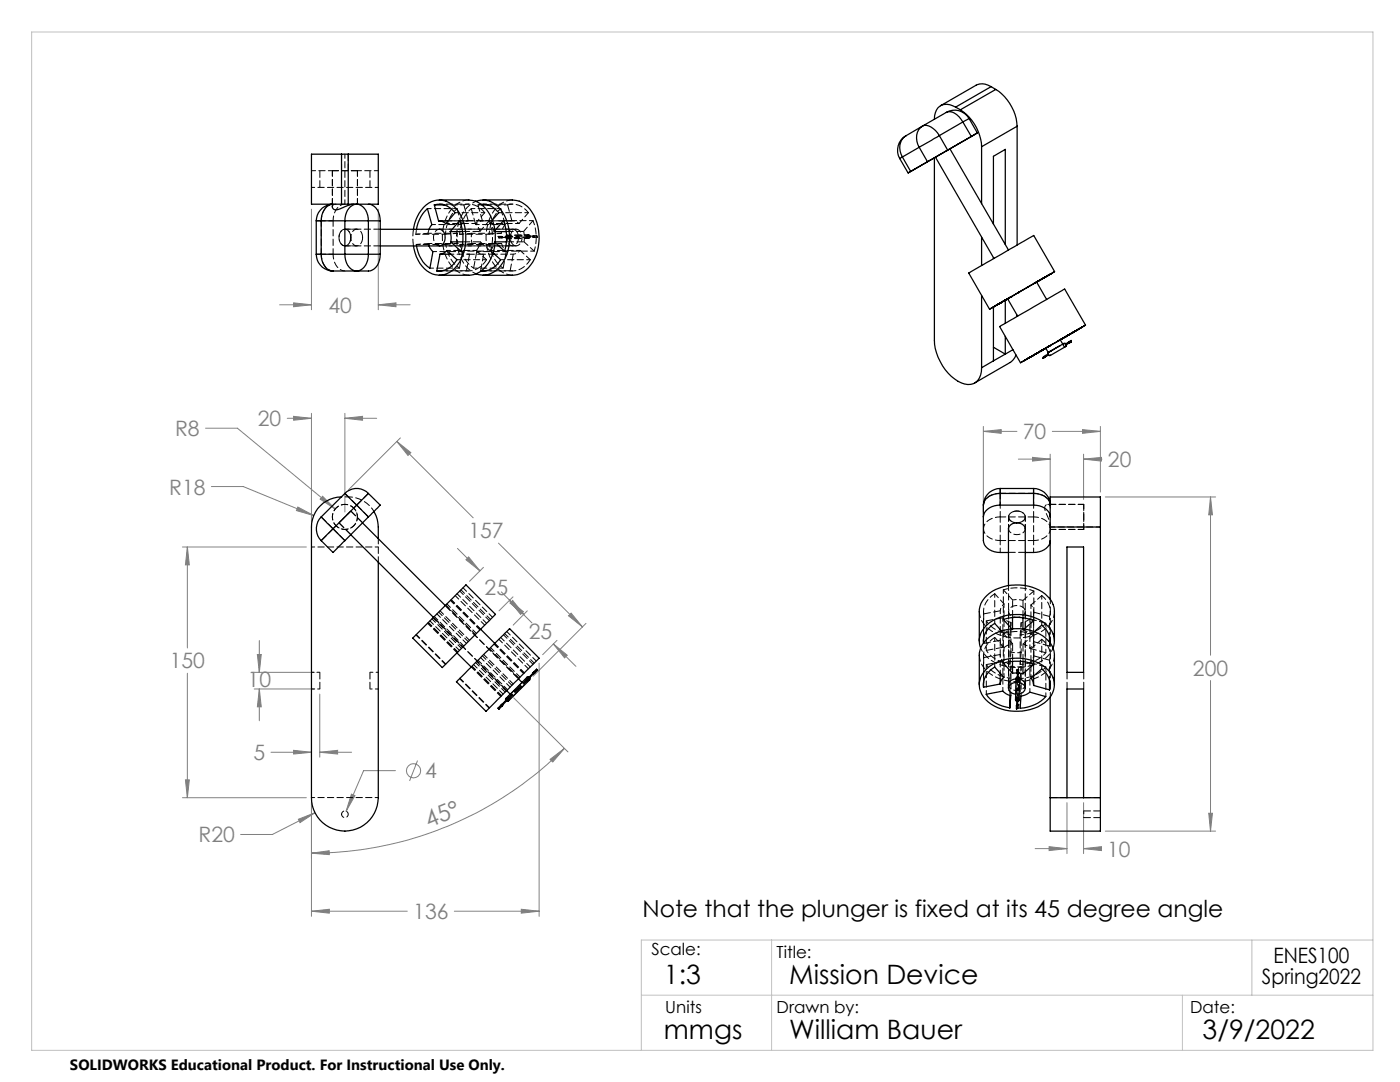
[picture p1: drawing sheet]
<svg xmlns="http://www.w3.org/2000/svg" width="279mm" height="216mm" viewBox="0 0 279 216" stroke-linecap="round" stroke-linejoin="round" font-family="sans-serif">
<defs><g id="words">
<g font-size="5.3">
<text x="132.5" y="196.4">1:3</text>
<text x="157.5" y="196.4">Mission Device</text>
<text x="132.5" y="207.4">mmgs</text>
<text x="157.5" y="207.4">William Bauer</text>
<text x="240" y="207.4">3/9/2022</text>
</g>
<text font-size="4.7" fill="#808080" x="85.6" y="165.3" transform="rotate(-22 85.6 165.3)">45°</text>
<text font-size="4.7" x="128.2" y="183">Note that the plunger is fixed at its 45 degree angle</text>
<g font-size="4.2" fill="#808080">
<text x="65.6" y="62.4">40</text>
<text x="34.9" y="87">R8</text>
<text x="51.5" y="85">20</text>
<text x="204.1" y="87.7">70</text>
<text x="221.1" y="93.2">20</text>
<text x="33.8" y="98.7">R18</text>
<text x="93.5" y="107.4">157</text>
<text x="96.7" y="118.8">25</text>
<text x="105.5" y="127.5">25</text>
<text x="33.9" y="133.4">150</text>
<text x="49.4" y="137.1">10</text>
<text x="238.1" y="134.8">200</text>
<text x="50.6" y="151.7">5</text>
<text x="84.9" y="155.3">4</text>
<text x="39.6" y="168.1">R20</text>
<text x="220.9" y="170.9">10</text>
<text x="82.5" y="183.4">136</text>
</g>
<g font-size="4.2">
<text x="251.9" y="196.4">Spring2022</text>
<text x="254.2" y="192.2">ENES100</text>
</g>
<g font-size="3.3">
<text x="130" y="190.6">Scale:</text>
<text x="155" y="191.2">Title:</text>
<text x="132.8" y="202.2">Units</text>
<text x="155" y="202.2">Drawn by:</text>
<text x="237.5" y="202.2">Date:</text>
</g>
<text font-size="3" x="14" y="213.5">SOLIDWORKS Educational Product. For Instructional Use Only.</text>
</g></defs>
<g fill="none" stroke="#808080" stroke-width=".2">
<path d="M62.2 41.7v20.1M75.5 41.7v20.1M55.8 60.8h6.4M58.6 60.4l3.6 .4-3.6 .4zM75.5 60.8l3.5-.4v.8zM75.5 60.8h6.3M41 85.4h6.4l19.5 16.2M42.2 97.1h6.3l14.1 5.8M57.3 83.5h4.9M58.6 83.1l3.6 .4-3.6 .4zM62.2 82.5v21.7M64.4 99l2.5 2.6-3-2z"/>
<path d="M68.8 83.5l3.6-.4v.8zM68.8 82.5v19.7M68.8 83.5h6.4M79.2 88.1l2.8 2.2-.6 .6zM79.2 88.1l15.2 15.2M79.9 87.4l-10.4 10.4M196.3 86.1l3.5-.4v.8zM196.3 85.1v17.1M196.3 86.1h6.7M203.2 91.6h6.4M206.1 91.3l3.5 .3-3.5 .4zM209.6 90.6v9.1"/>
<path d="M210 86.1h9.6M216 85.7l3.6 .4-3.6 .4zM216.3 91.6l3.5-.3v.7zM216.3 90.6v9.1M216.3 91.6h3.6M219.6 85.1v13.1M220.6 99.2h22M241.6 99.2l.4 3.5h-.8zM241.6 99.2v31.5M36.4 109.1h24.7M37.4 109.1l.4 3.6h-.8zM37.4 109.1v20.2"/>
<path d="M59.4 101.2l3.2 1.7-3.4-1zM91.3 109.4l4.5 4.5M93.5 111.1l2.3 2.8-2.8-2.2zM96.5 113.2l-2.8 2.8M99.5 108.4l16.7 16.7M100 118.1l4.5 4.5M101.7 119.8l2.8 2.3-.6 .5zM101.7 119.8l4.5 4.5M102.4 119.1l-2.8 2.8M37.4 134.3v24.9M50.7 134.2h12.1M50.7 137.5h12.1"/>
<path d="M51.4 130.6h.7l-.3 3.6zM51.8 137.5l.3 3.5h-.7zM51.8 127.8v6.4M51.8 137.5v6.3M62.2 138.5v12.6M63.8 138.5v12.6M101.8 120.3l.5-.5 2.2 2.8zM102.5 139.2l10.8 10.8M105.2 121.9l-2.8 2.8M107.6 132.3v50.5M110.4 128.5l2.8 2.2-.5 .6zM110.4 128.5l4.5 4.5"/>
<path d="M111.2 127.8l-2.9 2.8M113.5 122.9l.5-.6 2.2 2.8zM116.9 124.4l-10.5 10.5M241.6 135.8v30M36.4 159.2h24.7M37 155.6h.8l-.4 3.6zM54.1 150.1h8.1M58.6 149.7l3.6 .4-3.6 .4zM63.8 150.1l3.6-.4v.8zM63.8 150.1h6.4M70.1 158.5l.7 .2-1.7 3.2zM78.9 153.8h-6.3l-3.5 8.1"/>
<path d="M83.3 151.8l-1.6 4M109.8 151.5l2.8-2.2-2.3 2.7zM112.6 149.3a71.4 71.4 0 0 1-50.4 21M59.5 163.5l3.4-1.3-3 1.9zM62.2 170.3l3.5-.5v.7zM62.2 160.2v22.6M62.9 162.2l-8.5 4.3h-6.4M206.6 169.3h6.3M209.4 168.9l3.5 .4-3.5 .4zM212.9 160.2v10.1M216.3 169.3l3.5-.4v.8zM216.3 160.2v10.1"/>
<path d="M216.3 169.3h3.4M220.6 165.8h22M241.2 162.3h.8l-.4 3.5zM62.2 181.8l3.5-.4v.8zM62.2 181.8h19.1M90.7 181.8h16.9M104 181.4l3.6 .4-3.6 .4z"/>
<circle cx="82.5" cy="153.8" r="1.41"/>
</g>
<g fill="none" stroke="#808080" stroke-width=".25">
<path d="M213.1 68.4v.1zM106.3 134.5h.1l-.1 .1zM203.1 134.4v.2z"/>
<circle cx="106.3" cy="47.2" r=".06"/>
</g>
<path d="M6.3 6.4h267.7v203.2h-267.7zM128 198.6h146M154 187.6v22M236 198.6v11M249.8 187.6v11M274 187.6h-146v22" fill="none" stroke="#c0c0c0" stroke-width=".2"/>
<g fill="#808080">
<path d="M62.2 181.8l3.5-.4v.8zM104 181.4l3.6 .4-3.6 .4zM70.1 158.5l-1 3.4 1.7-3.2zM63.8 150.1l3.6-.4v.8zM58.6 149.7l3.6 .4-3.6 .4zM51.4 130.6h.7l-.3 3.6zM51.8 137.5l.3 3.5h-.7zM113.5 122.9l.5-.6 2.2 2.8zM79.2 88.1l2.8 2.2-.6 .6zM64.4 99l-.5 .6 3 2zM59.5 163.5l.4 .6 3-1.9zM59.4 101.2l-.2 .7 3.4 1zM101.7 119.8l2.8 2.3-.6 .5zM93.5 111.1l2.3 2.8-2.8-2.2zM110.4 128.5l2.8 2.2-.5 .6zM101.8 120.3l.5-.5 2.2 2.8zM37.4 109.1l.4 3.6h-.8zM37 155.6h.8l-.4 3.6zM68.8 83.5l3.6-.4v.8zM58.6 83.1l3.6 .4-3.6 .4zM241.2 162.3h.8l-.4 3.5zM241.6 99.2l.4 3.5h-.8zM216.3 91.6l3.5-.3v.7zM206.1 91.3l3.5 .3-3.5 .4zM196.3 86.1l3.5-.4v.8zM216 85.7l3.6 .4-3.6 .4zM216.3 169.3l3.5-.4v.8zM209.4 168.9l3.5 .4-3.5 .4zM75.5 60.8l3.5-.4v.8zM58.6 60.4l3.6 .4-3.6 .4z"/>
<path d="M62.2 170.3l3.5-.5v.7zM109.8 151.5l2.8-2.2-2.3 2.7z"/>
</g>
<g fill="none" stroke="#000" stroke-width=".25">
<path d="M197.8 17.3a2.96 2.96 0 0 0-3-.3l-7.1 4.1M197.8 17.3l-7.1 4.1M197.8 17.3l.9 .6M198.7 17.9a9.4 9.4 0 0 1 4.3 7.3M198.7 17.9l-7 4M68.2 30.8h-6v9.9h6M68.2 30.8v9.9M68.2 30.8h1.3M69.5 30.8h6v9.9h-6M69.5 30.8v9.9M87.7 39.9h5.9l1.3 .2M96.4 39.9h5.9a5.3 5.3 0 0 1 4.6 3.7 9.3 9.3 0 0 1-1.9 10.3 4.4 4.4 0 0 1-2.7 1h-5.9"/>
<path d="M179.6 31.6l1.6 2.9M180.1 31.3l-.5 .3M180.1 31.3l1.7 2.9M180.8 27.1a3.3 3.3 0 0 0-1.2 4.5M180.8 27.1a3 3 0 0 0-.7 4.2M183.4 29.4l1.7 2.9M183.4 29.4l-3.3 1.9M184.1 25.2a3.1 3.1 0 0 0-.7 4.2M184.1 25.2a2.35 2.35 0 0 1 2.6 .8l.8 1.1M184.1 25.2l-3.3 1.9M185.1 32.3l-3.3 1.9M186.5 31.5v36.4a10 10 0 0 0 5.4 8.5 2.65 2.65 0 0 0 4-2.3v-.7"/>
<path d="M186.7 31.4l-5.5 3.1 .6-.3M186.7 31.4l11.7 20.2M187.5 27.1l-4.1 2.3M187.5 27.1l1.6 2.9M188.8 22.4a3.3 3.3 0 0 1 4.6 1.2M188.8 22.4a2.21 2.21 0 0 1 2.6 .9l.8 1M188.8 22.4l-4.7 2.8M189.1 30l-4 2.3M189.6 29.7l-2.9 1.7M189.6 29.7l11.7 20.2M190.7 21.4a2.52 2.52 0 0 0-4 1.1l-.2 1.3M190.7 21.4l1 .5"/>
<path d="M191.2 28.8l-1.6 .9M191.7 21.9a9.4 9.4 0 0 1 4.2 7.4M192.2 24.3l1.7 2.9 1.2-.7-6 3.5M192.2 24.3l-4.7 2.8M193.4 23.6l-1.2 .7M193.4 23.6l1.7 2.9M195.9 29.3v11.3M203 25.2v23.7M203 25.2l-7.1 4.1M63.1 50.7a3.4 3.4 0 0 0 3.4 3.4M63.1 44.1h1M63.1 50.7h1"/>
<path d="M63.1 44.1v6.6M64.1 50.7a3.1 3.1 0 0 0 2.4 3.4M64.1 44.1h4.7M64.1 50.7h4.7M64.1 44.1v6.6M66.3 40.7a3.3 3.3 0 0 0-3.2 3.4M66.3 40.7v.5a.76 .76 0 0 0 1.2 .6l1.8-.7 1.3-.4M66.3 40.7a2.98 2.98 0 0 0-2.2 3.4M68.2 40.7h1.3M68.8 44.1a3 3 0 0 1 2.4-3.4 2.92 2.92 0 0 1 2.3 3.4M68.8 44.1h4.7M68.8 50.7h4.7"/>
<path d="M68.8 50.7a3 3 0 0 0 2.4 3.4 2.93 2.93 0 0 0 2.3-3.4M68.8 44.1v6.6M73.5 40.7a2.91 2.91 0 0 1 2.4 3.4M73.5 44.1h2.4M73.5 44.1v6.6M73.5 50.7h2.4M75.9 50.7a3 3 0 0 1-2.4 3.4h-7M75.9 45.8h11.8a1.79 1.79 0 0 1 1.2 1.5 1.79 1.79 0 0 1-1 1.7l-12 .1M75.9 44.1v6.6M82.5 45.8a6.8 6.8 0 0 1 4.2-5.8 4.7 4.7 0 0 1 5.2 2.9 9.7 9.7 0 0 1-1.1 10.5 4.3 4.3 0 0 1-7-.9 8.3 8.3 0 0 1-1.3-3.4M83.1 49.1a6.7 6.7 0 0 0 2.7 4.4l.6-3.3-.8-1.1M83.1 45.8l.6-2a6 6 0 0 1 1.6-2.2l.9 3.2-.6 1"/>
<path d="M86.7 40.9a3.9 3.9 0 0 1 4.1 1.5l-1.8 2.2a1.98 1.98 0 0 0-1.5-.5zM86.7 40.9h2M87.2 54h1M87.7 44.1h1.7M87.8 50.7l.7-.2 .7-.5 2 1.8a4.1 4.1 0 0 1-4 2.2M87.8 50.7h2.2M87.8 50.7l-.6 3.3M89.9 46.2l1.8-2.2a8.8 8.8 0 0 1 .3 6.1l-2-1.8M89.9 46.2l.1 1v1.1M89.9 46.2h2.4M90 48.3h2.4M94.9 40.1a7.6 7.6 0 0 1 3.9 7.6 7.6 7.6 0 0 1-3.7 6.9l-1.5 .3h-5.9"/>
<path d="M95 40.2a4.3 4.3 0 0 1 5.3 2.1 9.6 9.6 0 0 1-.7 11.1 4.1 4.1 0 0 1-4.6 1.2M96 40.8a3.8 3.8 0 0 1 3.6 1.6l-1.4 1.5M96.2 40.9h1.2M98.3 50.7h.4M98.4 50.5l1.5 1.3a4.1 4.1 0 0 1-3.9 2.2h.9M98.8 46l1.7-2a9.3 9.3 0 0 1 .2 6.1l-1.9-1.7M98.8 46.2h2.2M98.8 48.3h2.3M195.9 47.3v5.7M195.9 59v14.4M198.3 44.7v-13.5l2.3-1.4v19M198.3 51.4v.2l.1-.1"/>
<path d="M200.6 59.9v4.6M201.1 59.6l-2.9 1.7 1.5-.9M201.1 59.6l2 3.5M201.1 59.6l-1.4 .8M201.7 59.3l-.6 .3M201.7 59.3h.1M203.2 58.4l.1-.1-4.4 2.6 2.8-1.6M203.2 58.4h.1M206.4 56.6h.1M206.9 56.3l3.6-2.1-13 7.5 3.6-2.1M206.9 56.3l-.5 .3M206.9 56.3l2 3.5"/>
<path d="M207.9 55.7l1.9-1.1-3.4 2M207.9 55.7h.1M209.2 54.9l-6 3.5M210.5 54.2l-4.2-7.2-13 7.5 4.2 7.2M198.3 61.2v10.8M198.3 72l-2.4 1.4M198.3 69.3l2.3 1.4M199.7 60.4h.1M200.6 67.1v3.6M200.6 70.7l-2.3 1.3M202.1 69.8l-1.5 .9M202.7 70.8a2.79 2.79 0 0 1-1.1 1.5l-7.1 4.1"/>
<path d="M203 62.9v.2M205.9 71.1h.1M207.3 70.3h.1M207.3 70.3l.5-.3-3.4 2 1.5-.9M207.3 70.3l1.4-.8zM207.9 70h.1M208.6 71.2l-.5 .3M208.6 71.2h.1M208.7 71.1h.1M208.7 71.1l-.1 .1M208.7 70.9v.2M208.7 71h.1"/>
<path d="M208.7 71l.1 .1M208.7 70.9h.1M208.7 69.5l.5 .8M208.7 71v.1M208.7 70.9l-.5 .3-.1 .3M208.8 71.1h.1M208.8 71.1h-.1M208.8 71.1l-.2 .1M209.1 70.7l-.4 .2M209.2 70.8l-.4 .3M209.3 70.3a.36 .36 0 0 0-.1 .5 .36 .36 0 0 0 .5 .1M209.3 70.3a.37 .37 0 0 0-.1 .4 .37 .37 0 0 0 .5 .2"/>
<path d="M209.4 69.1l-1.5 .9M209.4 69.1l.1-.1-4.4 2.5 2.8-1.5M209.4 69.1h.1M211.1 68.1l4.3-2.5zM211.6 67.8l5-2.9-12.9 7.5 5-2.9M211.6 67.8l-2.9 1.7M211.6 69l-2.4 1.3 .7-.4M211.6 67.8l.5 .9M212.3 68.5l.5 .1M212.3 68.5a.36 .36 0 0 0 0 .5 .36 .36 0 0 0 .4 .1M212.3 68.5l-3 1.8M212.4 67.3l3.5-2z"/>
<path d="M212.5 67.2l-.9 .6M212.5 67.2h.1M212.7 69.1l-3 1.8M212.8 68.7l-.1 .4M213.1 68.5h.1M213.1 68.5h.2M213.2 68.4h.1M213.2 68.4l-.1 .1M213.2 68.5h.1M213.2 68.4v.1M213.3 68.3l-.1 .1M213.3 68.3h.1"/>
<path d="M213.3 68.5h.1M213.7 68.2v.1M213.7 68.2l-.4 .3M213.7 67.9l-1.1 .8 .1 .1 .5-.3M213.7 68.3l-.4 .2M213.7 67.9v.3M213.7 67.9v.4M214 66.4h.1M216.6 64.9l-4.1-7.2-12.6 7.2-.4 .3 4.2 7.2M68.1 99.2a6 6 0 0 0-5.9 6v54a6.7 6.7 0 0 0 6.6 6.6 6.7 6.7 0 0 0 6.7-6.6v-47M68.8 98.5l2.4 2.3M68.8 98.5a3.2 3.2 0 0 1 4.7 0"/>
<path d="M68.8 98.5l-4.7 4.7M73.5 98.5l-2.3 2.3M73.5 98.5l2.4 2.3-2.4 2.4M199.6 97.5a3.3 3.3 0 0 0-3.3 3.3M199.6 98.5a3 3 0 0 0-3.3 2.3M199.6 97.5v1M199.6 97.5h6.7M199.6 98.5v2.3M199.6 98.5h6.7M206.3 97.5a3.3 3.3 0 0 1 3.3 3.3 2.92 2.92 0 0 0-3.3-2.3M206.3 97.5v1M206.3 98.5v2.3"/>
<path d="M64.1 107.9l2.4 2.3 2.3-2.3M64.1 103.2a3.4 3.4 0 0 0 0 4.7M64.1 103.2l2.4 2.3M66.5 105.5l-2.4 2.4M66.5 105.5l2.3 2.4M70 106.7l16.5 16.5M71.2 100.8l2.3 2.4M71.2 100.8l-4.7 4.7M72.4 104.4l16.5 16.4M73.5 103.2l-4.7 4.7M74.6 102.1l.1 .1a8.1 8.1 0 0 1 .8 5.3M196.3 100.8v7.1a2.98 2.98 0 0 0 3.3 2.3h1.7"/>
<path d="M199.6 100.8a3.1 3.1 0 0 0-3.3 2.4M199.6 100.8h6.7M201.3 116.8v-11.3a1.79 1.79 0 0 1 1.6-1.1 1.79 1.79 0 0 1 1.7 1.1v11.3M206.3 100.8a3.2 3.2 0 0 1 3.2 2l.1 .4M209.6 100.6h.1M209.6 107.9a2.91 2.91 0 0 1-3.3 2.3h-1.7M209.6 105.2v-6h10v6M209.6 105.2v14.4M209.6 105.2h10M212.9 109.1h3.4v25.1h-3.4zM219.6 105.2v54M82.4 127.3l10.6-10.6 5.9 5.9-10.6 10.6z"/>
<path d="M91.2 130.3l2.9 2.8M95.9 125.6l2.8 2.8M100.9 139.8l.1 .1M100.9 139.8l-.7 .7M101 139.3l-.1 .5M101 139.3l.5 .5M101 139.9h.1M101 139.9l-.7 .8M101.1 137.8l.7 .7M101.5 139.8l-.5 .1M101.6 125.5l6 5.8-10.6 10.6-5.9-5.9zM101.8 138.5l-.8 .8"/>
<path d="M103.5 135.5l.7 .7M104.2 136.2l-2.4 2.3M105.2 135.1l.5 .6M105.2 135.1l-1 1.1M105.6 135.1h-.4M105.6 135.1l.1 .1M105.7 135.7l-4.2 4.1M105.7 135.2v.5M106.4 134.4h.1M106.4 134.5h.1M106.4 134.3h.1M106.4 134.3l-.8 .8"/>
<path d="M106.5 134.4l-.1 .1M106.5 134.4l-.8 .8M106.5 134.3h.1M106.5 134.3l-.1 .1M106.6 134.3h.1M106.7 134.3l-.2 .1M107.2 133.7l-.1-.2-.8 .9 .3-.1M107.2 133.7l-.6 .6M107.2 133.7l-.5 .6M195.4 136.6v-5.9a5.4 5.4 0 0 1 4.1-4.7 9.1 9.1 0 0 1 10.1 2.3 4.3 4.3 0 0 1 .8 2.4v5.9M195.4 127.9v-5.9a5.6 5.6 0 0 1 4.8-4.9 9.1 9.1 0 0 1 9.4 2.5 4.1 4.1 0 0 1 .8 2.4v5.9M195.7 129.3a4.4 4.4 0 0 1 2.3-5.4 9.6 9.6 0 0 1 11.1 1.1 3.9 3.9 0 0 1 1 4.3"/>
<path d="M196.3 136.1v1M196.8 138.5l3.3-.6 .7 .6 .9 .3-.2 2.5a6.7 6.7 0 0 1-4.7-2.8zM196.9 133.5a9.7 9.7 0 0 1 11.7-.3 4.3 4.3 0 0 1-.8 7.5 9.6 9.6 0 0 1-11.1-1.1 4.1 4.1 0 0 1 .2-6.1zM199.6 136.5a1.95 1.95 0 0 1 .7-1.4l-1.8-2a4.2 4.2 0 0 0-2.2 4M199.6 125.6v.4M199.6 134.3v2.2M199.6 136.5l-3.3 .6M199.9 125.9l-1.4-1.5a4.1 4.1 0 0 0-2.2 3.9v-.9M201.5 138.8v2.5M201.9 125.5l-1.7-1.9a8.7 8.7 0 0 1 6.1 .3l-1.9 1.6M202.1 134.3l-1.9-2a9.3 9.3 0 0 1 6.1 .3l-2.1 1.8M202.1 123.2v2.3"/>
<path d="M202.1 132v2.3M202.7 139.6a.35 .35 0 0 0 .3 .4 .35 .35 0 0 0 .4-.4M202.7 139.6a.37 .37 0 0 0 .3 .2 .37 .37 0 0 0 .4-.2M202.7 136.2a1.19 1.19 0 0 0-1.2 .5 1.19 1.19 0 0 0 .1 1.3l.6 .4 .5 .1M202.8 135.5a1.48 1.48 0 0 0-1.5 1.8M202.8 135.4a.39 .39 0 0 0 .3 .2 .39 .39 0 0 0 .4-.2M202.8 135.4l-.1 4.2M202.9 139.9l-.1 .9M203 134.3h-.9M203 133.7h.1M203 134.3h.1M203 133.7v.6"/>
<path d="M203 135.1l-.2 .3M203 134.3l.1 .1M203 134.4h.1M203.1 134.4h.1M203.1 134.4v.1M203.1 139.9v.8M203.2 135.1l.3 .3M203.2 134.3v.2l-.1-.1M203.2 134.3v.9l-.2-.1 .1-.7M203.2 134.3h.1M203.2 134.3l1 .1M203.2 134.3l-.1 .2"/>
<path d="M203.2 134.3l-.1 .1M203.2 134.3v.1M203.3 133.6l-.3 .1M203.3 133.6l-.1 .7M203.4 136.2a1.1 1.1 0 0 1 1.1 .8 1.1 1.1 0 0 1-.4 1.2l-.7 .3M203.5 135.5a1.43 1.43 0 0 1 1.1 1.8M203.5 135.4l-.1 4.2M203.8 138.9l1-.3 .7-.5 3.2 .9a7.4 7.4 0 0 1-5.1 2.3zM204.2 123.3v2.2M204.2 132v2.4M205.7 135.4l2.2-1.9a3.8 3.8 0 0 1 1.5 4.2l-3.1-.9a1.84 1.84 0 0 0-.6-1.4zM206.3 134.9v1.7"/>
<path d="M206.4 126l1.5-1.3a4.2 4.2 0 0 1 1.7 3.6M209.4 126.9v1.2M209.4 135.6v2.1M209.6 139.1v20.1M100.1 140.6h.1M100.1 140.6l.1 .1M100.2 140.6v.1M100.2 140.8l-.6 .6M100.2 140.6l-.8 .7 .2 .2 .6-.6M100.2 140.8v.1M100.2 140.7h.1M100.2 140.7v.1"/>
<path d="M100.3 140.6v.1M100.3 140.6h.1M100.3 140.7h.1M100.3 140.7l-.1 .2M100.3 140.6l-.1 .1M202.8 140.8l.1 .1M202.8 141.4l.1 .1M202.8 140.8v.6M202.9 140.6h.1M202.9 140.6l.1 .1M202.9 140.9v.6M203 140.7h.1"/>
<path d="M203 140.6v.1M203 140.6v.2M203 140.7l-.1 .2M203.1 140.7h-.1M203.1 140.7h.1M203.1 140.6h.1M203.1 140.6l.1 .7-.3 .2M209.6 159.2v6.6h10v-6.6M209.6 159.2h10M212.9 159.2v-21.7h3.4v21.7"/>
</g>
<g fill="none" stroke="#000" stroke-width=".2" stroke-dasharray="1.3 .6">
<path d="M66.3 34.1h5M71.3 34.1h-5M66.3 40.7h.2M66.5 40.7h-.2M68.4 48.9a1.27 1.27 0 0 0 1.6-1.5 1.25 1.25 0 0 0-.4-1.3 1.25 1.25 0 0 0-1.4-.1 2.04 2.04 0 0 0 .2 2.9M68.8 49.1h7.1M70 47.4a1.23 1.23 0 0 1-.4 1.3 1.23 1.23 0 0 1-1.4 .1 1.91 1.91 0 0 1 .5-3.1 1.37 1.37 0 0 1 1.3 1.7M72.4 47.4a1.23 1.23 0 0 1-.5 1.3 1.23 1.23 0 0 1-1.4 .1 1.91 1.91 0 0 1 .5-3.1 1.37 1.37 0 0 1 1.4 1.7M75.9 45.7h-7.1M83.1 49.1v-.3M85.6 49.1l-.1-.5M87.7 49.1h14.6"/>
<path d="M93.6 54.9a5.2 5.2 0 0 1-4.6-3.7 9.4 9.4 0 0 1 1.9-10.3 4.2 4.2 0 0 1 2.7-1M95.9 54h.2M96 54h-.1M98.6 46.2h.2M98.7 48.3h.2M98.7 48.3l.1 .1M98.8 46l-.2 .2M99.4 47.2h.6M99.4 47.2h.1M99.5 47.2h.5M99.5 47.2l.1 .2M99.6 47.5h.6"/>
<path d="M99.6 47.5l-.2-.3M99.6 47.4h.6M99.6 47.4v.1M100 47.2h.1M100 47.2h.2M100.1 47.3h.1M100.1 47.3l.1 .1M100.2 47.5l.1-.1M100.2 47.3v.1M100.2 47.3h-.1M100.2 47.2l.1 .2M100.2 47.3h.1"/>
<path d="M100.2 47.3l-.2-.1M100.2 47.2h.1M100.2 47.4v.1M100.2 47.3v-.1M100.2 47.4l-.1-.1M100.2 47.4h.1M100.3 47.4h.1M100.3 47.4h-.1M100.3 47.4l-.1-.2M100.3 47.3l-.1-.1M100.3 47.3v.1M100.3 47.2l-.1 .1"/>
<path d="M100.3 47.2h-.1M100.3 47.4l.1-.1M100.4 47.3h-.1M100.4 47.3l-.1 .1M101 47.2v.2M101 47.2h.1M101 47.2l.1 .2M101 47.4h.4M101 47.4v-.2M101.1 47.4h-.1M101.3 47.3h.1M101.3 47.3v-.1"/>
<path d="M101.3 47.2h.1M101.4 47.4h.1M101.4 47.3h.1M101.4 47.3h-.1M101.4 47.2l-.1 .1M101.4 47.2h.1M101.4 47.3l.1 .1M101.4 47.4v-.1M101.4 47.3v.1M101.4 47.2l.1 .1M101.4 47.4l.2 .1M101.5 47.2l-.1 .1"/>
<path d="M101.5 47.4l-.1-.1M101.5 47.4h.1M101.5 47.4h-.1M101.5 47.3h-.1M101.5 47.2h.1M101.5 47.3h.1M101.5 47.3v.1M101.5 47.4l-.1-.2M101.6 47.5v-.1M101.6 47.4h-.1M102.1 47.3h.1M102.2 47.3h.1"/>
<path d="M102.2 47.3h-.1M102.3 54.9a5.2 5.2 0 0 1-4.6-3.7 9.4 9.4 0 0 1 1.9-10.3 4.2 4.2 0 0 1 2.7-1M102.3 45.7h-14.6M102.6 48.9a1.27 1.27 0 0 0 1.6-1.5 1.24 1.24 0 0 0-.4-1.3 1.24 1.24 0 0 0-1.4-.1 2.04 2.04 0 0 0 .2 2.9M102.6 45.8a1.91 1.91 0 0 1 0 3.2 1.42 1.42 0 0 1-1.5-1.8l.1-.4a1.14 1.14 0 0 1 1.4-1M103.2 47.1l.2 .3M103.2 47.1h.1M103.3 47.1l.1 .2M103.3 47.2v-.1M103.4 47.4v-.1M103.4 47.4h.1M103.4 47.4l-.1-.2"/>
<path d="M103.5 47.4l-.2-.3M105 47.1h.1M105.1 47.1h.2M105.2 47.2h.1M105.2 47.2l.1 .1M105.2 47.4l.1-.1M105.2 47.1h.1M105.2 47.1l.1 .2M105.2 47.2l-.2-.1M105.2 47.3v.1M105.3 47.2v-.1M105.3 47.1h.1"/>
<path d="M105.3 47.1h-.1M105.3 47.3l-.1-.1M105.3 47.3h.1M105.3 47.2h-.1M105.3 47.2h.1M105.3 47.3v-.1M105.3 47.2l-.1-.1M105.3 47.3l.1-.1M105.3 47.3h-.1M105.3 47.1v.1M105.4 47.3v-.1M105.4 47.2h.1"/>
<path d="M105.4 47.2l-.1 .1M105.4 47.2h-.1M105.6 47.1l.1 .2M105.6 47.1h.1M105.7 47.1h-.4M105.7 47.3h.1M105.7 47l-.3-.1M105.7 47.3l-.1-.2M106.3 47.2h.1M106.3 47.2l.1-.1M106.4 47.2v-.1M106.4 47.2h-.1"/>
<path d="M106.4 47.1h.1M106.4 47.3h.1M106.4 47.1v.1M106.4 47.2h.1M106.4 47.1l.1-.1M106.4 47.1l.1 .2M106.4 47.3l.1-.1M106.5 47.2l-.1 .1M106.5 47.2h.1M106.5 47.1v.1M106.5 47.1h.1M106.5 47.3h.1"/>
<path d="M106.5 47.3l-.1-.1M106.5 47.1l.1 .1M106.5 47.1h-.1M106.5 47.3h-.1M106.5 47.3h.2M106.5 47v.1M106.6 47.2h-.1M106.6 47.2l-.1-.1M106.6 47.2h.1M106.7 47.3h.1M106.7 47.3l-.2-.1M107.1 47.1h-.6"/>
<path d="M107.1 47.1l.1 .2M107.1 47v.1M107.1 47h-.6M107.2 47.3h.1M107.2 47.3h-.5M107.3 47.3l-.2-.3M107.3 47.3h-.6M68.2 99.1h-.1M201.4 103.6a1.27 1.27 0 0 1 1.5-1.6 1.24 1.24 0 0 1 1.3 .4 1.24 1.24 0 0 1 .1 1.4 2.04 2.04 0 0 1-2.9-.2M202.9 102a1.23 1.23 0 0 0-1.3 .4 1.23 1.23 0 0 0 0 1.4 1.91 1.91 0 0 0 3-.5 1.37 1.37 0 0 0-1.7-1.3M209.6 100.6h-.5M216.3 100.6v5"/>
<path d="M100.9 139.8h.1M101 139.8l.1 .1M101 139.8h.1M101 139.3l.1 .1M101 139.4v.3M101.1 139.9l.4-.4M101.1 139.9h.1M101.1 139.8l-.1 .1M101.1 139.4l.4 .4M101.1 139.9l.4-.1M101.3 139.4v.1M101.3 139.4h.1"/>
<path d="M101.3 139.4l.1-.1M101.3 139.4l-.3 .3M101.3 139.5l.1-.1M101.4 139.5v-.1M101.4 139.3h.1M101.4 139.3l-.1 .1M101.4 139.4h-.1M101.4 139.4l.1-.2M101.4 139.4h.1M101.4 139.3l.1 .1M101.4 139.5h.1M101.4 139.4v-.1"/>
<path d="M101.4 139.4l.2-.1M101.4 139.4v.1M101.4 139.3v.1M101.5 139.2l-.1 .1M101.5 139.4l-.1-.1M101.5 139.5v-.1M101.5 139.4h-.1M101.5 139.4h.1M101.5 139.4l-.1 .1M101.5 139.2h.1M101.6 139.3v.1M101.6 139.4l-.1 .1"/>
<path d="M102.1 138.7h.1M102.2 138.7h.1M103.2 137.5l.2 .1M103.2 137.5h.1M103.3 137.5l.1 .2M103.3 137.3h.1M103.4 137.6v.1M103.4 137.4l-.1-.1M103.4 137.4l.1 .1M103.5 137.5l-.2-.2M105 135.6l.1 .1M105.1 135.7l.2-.2"/>
<path d="M105.2 135.5h.1M105.2 135.5l.1 .1M105.2 135.1l.1 .1M105.2 135.8l.1-.2M105.2 135.6l.1 .1M105.2 135.6h.1M105.2 135.5l-.2 .1M105.2 135.8h.1M105.3 135.5h.1M105.3 135.5l-.1 .1M105.3 135.6v-.1M105.3 135.6l-.1-.1"/>
<path d="M105.3 135.6h.1M105.3 135.6l.1-.1M105.3 135.2l.4 .4M105.3 135.4l-.1 .1M105.3 135.4v.1M105.3 135.7h.1M105.3 135.7v-.1M105.3 135.7l-.1-.1M105.3 135.6v.1M105.3 135.5v.1M105.3 135.6l-.1 .2M105.3 135.5v-.1"/>
<path d="M105.4 135.6l.3-.4M105.4 135.5v.1M105.4 135.6l-.1-.1M105.4 135.6h.1M105.4 135.6l-.1 .1M105.4 135.6h-.1M105.6 135.1l-.4 .1M105.6 135.1l.1 .1M105.6 135.1h.1M105.6 135.1l-.4 .4M105.7 135.6v-.4M105.7 135.2h.1"/>
<path d="M105.7 135.2l-.1-.1M106.3 134.5h.1M106.3 134.4h.1M106.3 134.4v.1M106.4 134.3h.1M106.4 134.3l-.1 .1M106.4 134.4l.1-.1M106.4 134.4v-.1M106.4 134.4h.1M106.4 134.3l.1-.1M106.4 134.3v.1M106.5 134.3v.1"/>
<path d="M106.5 134.3h.1M106.5 134.3l.1 .1M106.5 134.3h-.1M106.5 134.4h.1M106.5 134.2v-.1M106.5 134.4v.1M106.6 134.4h-.1M106.6 134.4h.1M106.6 134.4l-.1-.1M107.1 133.6v-.1M107.3 133.7l-.2-.1M195.4 130.7a5.2 5.2 0 0 0 3.8 4.6 9.4 9.4 0 0 0 10.2-1.9 4.2 4.2 0 0 0 1-2.7"/>
<path d="M195.4 122a5.2 5.2 0 0 0 3.8 4.6 9.4 9.4 0 0 0 10.2-1.9 4.2 4.2 0 0 0 1-2.7M196.3 128.3v.1M196.3 128.4v-.2M201.3 122v14.6M202.1 125.5v.1M202.1 125.6l-.1-.1M202.9 139.3v.1M202.9 137.4v.1M202.9 137.4l.3-.1M202.9 139.4l.1 .1M202.9 139.4v.1M202.9 139.4v-.1"/>
<path d="M202.9 139.4h.1M202.9 137.5l.3-.2M202.9 139.4l.2-.1M202.9 139.8v.1M203 139.5h.1M203 139.5v-.1M203 139.4l-.1 .4M203 139.4l.1-.1M203 139.4h-.1M203 139.9l.1-.1M203 139.8v.1M203 137.6v.1"/>
<path d="M203 135.8v-.2M203 139.4h.1M203 139.4v.1M203 135.8h.1M203 138.7h.1M203 135.6l.2-.1M203 135.6h.1M203.1 134.3v.1M203.1 135.5h.1M203.1 135.5l-.1 .1M203.1 135.6v-.1M203.1 135.5v.1"/>
<path d="M203.1 135.1v.1M203.1 135.1v.5M203.1 139.4v.1M203.1 139.4h.1M203.1 134.3h.1M203.1 139.3v.1M203.1 134.4v-.1M203.1 138.7h.1M203.1 139.4v-.1M203.1 135.2h.1M203.1 139.3h.1M203.1 135.7h.1"/>
<path d="M203.1 135.7v-.1M203.1 135.6h.1M203.1 135.6l-.1 .2M203.1 139.3l-.2 .1M203.1 135.7l.1-.1M203.1 139.8l-.1 .1M203.1 139.8h.1M203.1 139.8h-.1M203.1 135.6v.1M203.1 139.9v-.5M203.1 139.5v-.1M203.1 139.4h-.1"/>
<path d="M203.1 139.3l-.1 .1M203.1 134.5h.1M203.1 139.4l.1-.2M203.1 139.2v.1M203.2 134.4l-.1 .1M203.2 137.3h.1M203.2 135.5l-.1 .1M203.2 135.5h.1M203.2 135.4v.1M203.2 134.4h.1M203.2 134.3v.1M203.2 135.5l-.2 .1"/>
<path d="M203.2 134.3h.1M203.2 139.2h-.1M203.2 134.3v-.1M203.2 135.5v.1M203.2 139.9l.2-.3M203.2 134.2l-.1 .1M203.2 135.1l-.1 .1M203.2 135.1h.1M203.2 135.1h-.1M203.2 135.6v-.1M203.2 135.6v-.4M203.2 135.5v-.1"/>
<path d="M203.2 135h-.1M203.2 135.6h.1M203.2 137.5h.1M203.2 137.5l-.2 .1M203.2 134.4v-.1M203.2 135.6l-.1 .1M203.2 135.6l.1 .1M203.3 134.1l-.1 .2M203.3 133.5v.6M203.3 134.3h-.3M203.3 137.5l-.3 .2M203.3 135.7l-.1-.2"/>
<path d="M203.3 134.2v-.1M203.3 139.4l.1 .2M203.4 135.2l.1 .2M204.2 125.5v.2M204.2 125.7l.2-.2M204.6 121.7a1.91 1.91 0 0 0-3.3 0 1.42 1.42 0 0 0 1.9 1.5l.4-.1a1.14 1.14 0 0 0 1-1.4M204.6 136.6v-14.6M100 140.7h.1M100 140.7l.2-.1M100.2 140.6v-.1M100.2 140.6l.1 .1M100.2 140.6h.1"/>
<path d="M100.2 140.5h.1M100.2 140.5v.1M100.2 140.6l.1-.1M100.3 140.7h.1M100.3 140.7l-.1-.1M100.3 140.5h-.1M100.3 140.5l-.1 .1M100.3 140.6v.1M202.9 141.4l.2-.1M202.9 140.7h.1M202.9 140.7l.2-.1M202.9 140.6v.1"/>
<path d="M202.9 140.7v-.1M202.9 140.6h.1M203.1 140.6h-.2M203.1 140.6h.1M203.1 140.5l-.1 .1M203.1 140.5h.1M203.1 140.5v.1M203.1 140.6l-.2 .1M203.1 140.6v-.1M203.1 140.6v.1M203.1 141.3v-.6M203.1 141.3h.1"/>
<path d="M203.1 140.7h.1"/>
</g>
<g fill="none" stroke="#000" stroke-width=".2" stroke-dasharray="1.3 .6" stroke-dashoffset=".6">
<path d="M75.5 37.4h-13.3M87.7 49.1h15.3M88.9 46.7a7.3 7.3 0 0 1 2.3-5.1M91.4 48.6l-.2-1 .1-1M91.7 46.7a7.3 7.3 0 0 1 2.4-5.1M92.6 40.9h-3.9M94.2 48.6l-.1-1v-1M97.6 46.7a7.3 7.3 0 0 1 2.3-5.1M101.2 46.9a.36 .36 0 0 0-.3 .4 .36 .36 0 0 0 .4 .4M101.3 40.9h-3.9M101.4 47.2h-1.2M103 45.7h-15.3"/>
<path d="M105.3 47.3h1.2M75.5 109.1h-13.3M209.6 104.9l-.2-1-.6-1.4a1.35 1.35 0 0 1 0-1.8 .55 .55 0 0 1 .6 .1 .55 .55 0 0 1 .2 .6M101.1 139.4l.4 .4-.5-.4h.1M105.3 135.3l.4 .3-.5-.4 .1 .1M201.8 130.1l1 .1h1M201.8 132.9l1 .2 1-.1M203.6 132.6a7.3 7.3 0 0 0 5.1-2.3M203.6 135.4a7.3 7.3 0 0 0 5.1-2.3M203.6 126.7a7.3 7.3 0 0 0 5.1-2.3M209.5 135.6v-3.9M209.5 126.9v-3.9"/>
<path d="M75.5 159.1h-13.3"/>
</g>
<g fill="none" stroke="#000" stroke-width=".2" stroke-dasharray="1.3 .6" stroke-dashoffset=".3">
<path d="M64.1 50.7a3 3 0 0 0 2.4 3.4M66.5 40.7a2.91 2.91 0 0 0-2.4 3.4M66.5 44.1a3 3 0 0 1 2.3-3.4M68.8 54.1a2.91 2.91 0 0 1-2.3-3.4M87.7 49.1a1.77 1.77 0 0 1-1.2-1.7 1.77 1.77 0 0 1 1.2-1.7M95.4 40.9l.6-.2M105.5 47.5a.32 .32 0 0 0 .2-.5M206.3 98.4a3 3 0 0 1 3.3 2.4M89.9 119.8l5.9 5.9M90 119.7l5.9 5.9M196.3 100.8a2.91 2.91 0 0 1 3.3-2.4M196.3 105.5a2.91 2.91 0 0 1 3.3-2.4"/>
<path d="M199.6 107.9a3 3 0 0 1-3.3-2.4M201.3 105.5a1.77 1.77 0 0 0 1.6 1.2 1.77 1.77 0 0 0 1.7-1.2M201.3 116.8v19.8M206.3 103.1a3 3 0 0 1 3.3 2.4M209.6 105.5a2.91 2.91 0 0 1-3.3 2.4M216.3 103.1v-2.5M216.3 105.6v-2.5M85.4 124.3l5.9 5.9M85.5 124.2l5.9 5.9M86.2 123.5l5.9 5.9M87.6 122.1l5.8 5.9M88.9 132.6l-5.9-5.9"/>
<path d="M89 120.7l5.9 5.9M89 132.5l-5.9-5.9M89.2 120.5l5.9 5.9M91.2 130.3l-5.9-5.9M91.7 129.8l-5.9-5.9M91.8 135.3l5.9 5.9M92.3 129.2l-5.9-5.9M92.6 128.9l-5.9-5.9M93.1 128.4l-5.9-5.9M93.7 127.8l-5.9-5.9M94.1 133.1l5.8 5.9M94.1 133l5.9 5.9"/>
<path d="M94.2 132.9l5.9 5.9M94.9 132.2l5.9 5.9M95.1 132l5.9 5.9M95.9 131.2l5.9 5.9M95.9 125.5l-5.9-5.9M96.3 130.9l5.9 5.9M96.5 130.6l5.9 5.9M96.7 124.7l-5.9-5.9M97.1 124.4l-5.9-5.9M97.6 123.8l-5.8-5.9M97.7 129.4l5.9 5.9M97.9 123.6l-5.9-5.9"/>
<path d="M97.9 129.2l5.9 5.9M98.3 123.2l-5.9-5.9M98.6 128.5l5.9 5.9M98.7 128.4l5.9 5.9M99.6 127.6l5.9 5.9M100.4 138.5l-5.9-5.9M100.7 126.4l5.9 5.9M101.3 137.6l-5.9-5.9M101.6 139.3l1.8-1.9M101.6 139.4l1.9-1.9M103.3 137.3l-1.8 1.9M103.4 137.6l1.8-1.8"/>
<path d="M103.4 137.7l1.8-1.9M104.7 134.3l-5.9-5.9M105 135.6l-1.8 1.9M105.1 135.7l-1.8 1.8M105.8 133.1l-5.9-5.9M106.4 132.5l-5.9-5.8M107 131.9l-5.9-5.9M201.3 136.6a1.77 1.77 0 0 0 1.6 1.2 1.77 1.77 0 0 0 1.7-1.2M202.7 139.6a.32 .32 0 0 0 .5 .3M204.6 136.6v-19.8M209.5 128.9l.1-.6M97.6 141.3l-5.9-5.9"/>
</g>
<g fill="none" stroke="#000" stroke-width=".2" stroke-dasharray="1.3 .6" stroke-dashoffset=".4">
<path d="M64.1 44.1h2.4M66.5 50.7h-2.4M68.8 40.7v-10M68.8 49.1h2.4M71.2 45.7h-2.4M85.4 46.6l-2.4 .1M85.4 46.6l.2-.9M85.5 48.6l-2.4 .2M91.3 46.6l-2.4 .1M91.4 48.6l-2.4 .2M91.7 46.7l2.4-.1M94.2 48.6l-2.4 .2"/>
<path d="M96.2 40.9h-.8M97.6 46.7l2.4-.1M97.6 44a9.1 9.1 0 0 1 .3 6.1M97.7 44.6l.6-.7M98.4 50.4l-.5-.4M100.1 48.6l-2.4 .2M100.2 47.4h.8M101.3 47.6l4.2-.1M101.3 47.7l4.2-.1M105.4 46.9h-4.2M105.4 46.9l-4.2 .1M105.5 47.6a.36 .36 0 0 0 .2-.6"/>
<path d="M106.4 44a9.1 9.1 0 0 1 .2 6.1M106.5 47.1h-.8M66.5 105.5l.6-.6M68.4 103.6l1.6-1.6M70.6 101.4l.6-.6M71.3 103.1a2.5 2.5 0 0 0-3.6-2.2 2.5 2.5 0 0 0-.4 4.2 2.5 2.5 0 0 0 4-1.5v-.5M74.6 102.1a6 6 0 0 0-5.1-3M199.6 110.2v-2.3M201.3 103.1v2.4M204.6 105.5v-2.4M206.3 107.9v2.3M206.3 117.9a9.1 9.1 0 0 0-6.1-.2"/>
<path d="M209.6 105.1h10M107.1 133.6l-.6 .6M200.4 126.4l-.5-.5M201.8 132.9l-.2 2.4M201.8 130.1l-.2 2.4M201.8 124.2l-.2 2.4M202.7 139.6l.2-.3 .4 .1M202.8 136.1l.7 .1M202.8 135.4l.2-.3 .4 .1M202.8 135.4l-.1 4.2M203.4 139.6l.1-4.2M203.4 138.5h-.7"/>
<path d="M203.5 135.5l-.7-.1M203.6 135.4l.2-2.4M203.8 130.2l-.2 2.4M203.8 124.3l-.2 2.4M205.7 126.6l.7-.6M206.3 126.7a9.1 9.1 0 0 0-6.1-.3M209.5 128.9v-.8M209.6 139v-2.4M209.6 122v-2.4M99.5 141.3l.5-.6"/>
</g>
<g fill="none" stroke="#000" stroke-width=".2" stroke-dasharray="1.3 .6" stroke-dashoffset="-.1">
<path d="M63.8 34.1v3.3M68.2 30.7v3.4M69.5 34.1v-3.4M73.8 34.1v3.3M82.5 49.1l-.1-2 .1-1.4M92.1 44.8l-.9-3.2M92.3 50.2l-.6 3.3M92.3 46.2h3.5M93.4 44.1l-.8-3.2M93.7 50.7l-.6 3.3M94.5 53.5l.6-3.3M94.9 44.8l-.8-3.2"/>
<path d="M95.4 40.9l.9 3.2M96.5 50.7l-.6 3.3M100.4 53.5l.6-3.3M100.8 44.8l-.9-3.2M101 46.2h3.5M101.3 40.9l.9 3.2M102.3 44.1h-12.9M102.4 50.7l-.6 3.3M68.8 98.4l2.4 2.4M73.5 98.4l-2.3 2.4M64.1 103.1l2.4 2.4M66.5 105.5l-2.4 2.4"/>
<path d="M67.7 104.3l2.3 2.4M68.8 107.9l-2.3-2.4M70 102l-2.3 2.3M71.2 100.8l2.3 2.3M72.4 104.3l-2.4-2.3M204.2 119.8v3.5M204.6 110.2h-3.3M63.8 134.1v3.4M73.8 134.1v3.4M196.8 132.6l3.3-.6M199.6 130.6l-3.3 .6M199.6 127.8l-3.3 .6"/>
<path d="M199.6 121.9l-3.3 .6M200.1 129.2l-3.3 .6M200.1 123.3l-3.3 .6M201.6 135.3v3.5M204.2 128.5v3.5M205.5 132.2l3.2 .9M205.5 129.4l3.2 .9M205.5 123.5l3.2 .9M206.3 128l3.2 .9M206.3 122.1l3.2 .9M206.3 134.9v-12.9M209.5 131.7l-3.2-.8"/>
<path d="M212.9 134.1v3.4M216.3 137.5v-3.4M212.9 159.1h-3.3M219.6 159.1h-3.3M216.3 163.1h3.3M219.6 161.8h-3.3"/>
</g>
<g fill="none" stroke="#000" stroke-width=".2" stroke-dasharray="1.3 .6" stroke-dashoffset=".5">
<path d="M66.3 34.1h-4.1M75.5 34.1h-4.2M63.1 44.1h1M64.1 50.7h-1M67.1 40.7a.6 .6 0 0 0-.8 .5M83 46.7l.1-1M85.4 46.6h5.9M85.5 48.6h5.9M86.2 44.8h5.9M87.6 44.1h5.8M87.7 54.1h5.9M88.9 46.7h-5.9"/>
<path d="M89 44.6h5.9M89 48.8h-5.9M89.2 50h5.9M91.2 41.6h-5.9M91.7 53.5h-5.9M91.8 48.8h5.9M92.3 50.2h-5.9M93.6 40.7h-5.9M94.1 41.6h5.8M94.1 46.6h5.9M94.2 48.6h5.9M94.9 44.8h5.9"/>
<path d="M95 54.6a7.6 7.6 0 0 1-3.9-7.5 7.4 7.4 0 0 1 3.9-6.9M95.1 50.2h5.9M96.3 44.1h5.9M96.4 54.1h5.9M96.7 42.4h-5.9M97.1 51.8h-5.9M97.6 46.7h-5.9M97.6 44h-5.8M97.7 44.6h5.9M97.9 50.1h-5.9M97.9 50h5.9M99.6 42.4h5.9"/>
<path d="M100.4 53.5h-5.9M100.7 50.1h5.9M101.2 47a.32 .32 0 0 0-.3 .3 .32 .32 0 0 0 .4 .3M102.3 40.7h-5.9M104.5 46.2l.2 1-.1 1.1M105.8 51.8h-5.9M106.4 44h-5.9M199.6 97.5v.9M206.3 98.4v-.9M67.1 104.9a2.5 2.5 0 0 1 0-3.5 2.5 2.5 0 0 1 3.5 0M67.7 104.3l.7-.7M70.6 101.4a2.5 2.5 0 0 1 0 3.5 2.5 2.5 0 0 1-3.5 0"/>
<path d="M204.2 119.8l-1.1-.2-1 .1M101.5 139.8l4.2-4.2M105.2 135.2l-4.2 4.2M195.7 129.3a7.6 7.6 0 0 0 7.5 3.9 7.4 7.4 0 0 0 7-3.9M196.3 130.7v5.9M196.3 122v5.9M196.8 138.5v-5.9M196.8 129.8v-5.9M198.5 133.1v-5.9M198.5 124.4v-5.9M200.1 129.2v-5.9M200.1 132v5.9"/>
<path d="M200.2 126.4v5.9M200.2 123.6v-5.9M200.4 120.5v5.9M200.4 129.2v5.9M201.6 132.5v-5.9M201.8 124.2v5.9M201.8 132.9v5.9M203.5 135.4a.32 .32 0 0 0-.4-.3 .32 .32 0 0 0-.3 .3M203.6 132.6v-5.9M203.8 124.3v5.9M203.8 133v5.9M205.5 123.5v5.9"/>
<path d="M205.5 132.2v5.9M205.7 120.7v5.9M205.7 129.4v5.9M206.3 122.1v5.9M206.3 130.9v5.9M206.3 132.5v-5.8M206.3 123.8v-5.9M207.9 127.6v5.9M207.9 124.7v-5.9M208.7 133.1v5.9M208.7 130.3v-5.9M209.6 136.6v-5.9"/>
<path d="M209.6 127.9v-5.9M203.6 141.3v-5.9M68.2 162.5a.67 .67 0 0 1 .9-.6 .67 .67 0 0 1 .2 1 .67 .67 0 0 1-1.1-.2v-.2"/>
</g>
<path d="M91.7 53.5a6.6 6.6 0 0 1-2.7-4.7M93.7 50.7h-3.7M94.5 53.5a6.6 6.6 0 0 1-2.7-4.7M98.7 50.7h3.7M100.4 53.5a6.6 6.6 0 0 1-2.7-4.7M69.5 99.1h-1.3M196.8 132.6a6.6 6.6 0 0 0 4.8 2.7M196.8 129.8a6.6 6.6 0 0 0 4.8 2.7M196.8 123.9a6.6 6.6 0 0 0 4.8 2.7M199.6 125.6v-3.7M199.6 130.6v3.7M216.3 161.8v1.3" fill="none" stroke="#000" stroke-width=".2" stroke-dasharray="1.3 .6" stroke-dashoffset=".7"/>
<g fill="none" stroke="#000" stroke-width=".2" stroke-dasharray="1.3 .6" stroke-dashoffset=".2">
<path d="M66.3 34.1v6.6M64.1 50.7v-6.6M66.5 44.1v6.6M71.3 40.7v-6.6M92.6 40.9a3.8 3.8 0 0 1 4.1 1.5M93.6 50.7h2.8M94.9 44.6l1.8-2.2M95.1 50l2 1.8M95.8 46.2l1.8-2.2M95.9 48.3l2 1.8M101.3 40.9a3.8 3.8 0 0 1 4.2 1.5M103.6 44.6l1.9-2.2"/>
<path d="M104.6 48.3l2 1.8M105.8 51.8l-2-1.8M106.4 44l-1.9 2.2M199.6 98.4h6.7M206.3 98.4v4.7M75.5 112.2v-4.7M199.6 103.1v-4.7M199.6 107.9v-4.8M199.6 107.9h6.7M202.1 119.7l-1.9-2M204.2 119.8l2.1-1.9M206.3 103.1v4.8"/>
<path d="M206.3 103.1h-6.7M209.6 105.6h6.7M216.3 100.6h-6.7M198.5 127.2l1.9 2M199.6 127.9v2.8M200.4 120.5l-1.9-2M202.1 128.4l-1.9-2M205.7 129.4l2.2-1.8M205.7 120.7l2.2-1.9M206.3 126.7l-2.1 1.8M209.5 131.7a3.8 3.8 0 0 0-1.6-4.1M209.5 123a3.8 3.8 0 0 0-1.6-4.2"/>
<path d="M209.6 130.7v-2.8"/>
</g>
<g fill="none" stroke="#000" stroke-width=".2" stroke-dasharray="1.3 .6" stroke-dashoffset=".8">
<path d="M92.1 44.8a2.03 2.03 0 0 1 1.3-.7M93.7 50.7a1.86 1.86 0 0 1-1.4-.5M94.9 44.8a2.03 2.03 0 0 1 1.4-.7M95.1 50.2a1.86 1.86 0 0 0 1.4 .5M102.2 44.1a1.86 1.86 0 0 1 1.4 .5M103.8 50a2.03 2.03 0 0 1-1.4 .7M62.2 134.1h1.6M63.8 137.5h-1.6M73.8 137.5h1.7M75.5 134.1h-1.7M199.6 127.8a1.86 1.86 0 0 0 .5 1.4M200.1 132a1.86 1.86 0 0 1-.5-1.4"/>
<path d="M200.4 120.5a2.03 2.03 0 0 0-.8 1.4M205.5 129.4a2.03 2.03 0 0 0 .8-1.4M205.5 132.2a2.03 2.03 0 0 0 .8-1.3M206.3 122.1a1.86 1.86 0 0 0-.6-1.4"/>
</g>
<path d="M92.4 48.3h3.5M101.1 48.3h3.5M202.1 119.7v3.5M86.5 123.2l14.6 14.6M103.5 135.4l-14.6-14.6M202.1 128.4v3.5" fill="none" stroke="#000" stroke-width=".2" stroke-dasharray="1.3 .6" stroke-dashoffset="-.2"/>
<g fill="none" stroke="#000" stroke-width=".2" stroke-dasharray="1.3 .6" stroke-dashoffset=".9">
<path d="M94.9 44.6l.5 .7 .4 .9M96.5 50.7h1.8M97.7 44.6l.5 .7 .4 .9M101 50.2l-.5-.7-.4-.9M101.1 47.1a.26 .26 0 0 1 .4 .2 .26 .26 0 0 1-.4 .2v-.4M101.6 47.5l1.8-.1M101.6 47.4h1.9M103.3 47.2h-1.8M103.3 47.1l-1.8 .1M103.4 47.4h1.8M103.4 47.3h1.8M105 47.1h-1.8"/>
<path d="M105.1 47.1h-1.8M105.3 47a.26 .26 0 0 1 .4 .2 .26 .26 0 0 1-.4 .2v-.4M199.6 127.8v-1.8M200.1 123.3l.7 .5 1 .4M202.9 139.3v-1.9M202.9 139.4v-1.9M203 137.6v-1.8M203 137.7v-1.9M203.2 137.3l-.1 1.9M203.2 137.3v1.9M203.2 135.6v1.9M203.3 139.4a.26 .26 0 0 1-.3 .4 .26 .26 0 0 1-.2-.4h.5"/>
<path d="M203.3 135.7v1.8M203.4 135.3a.26 .26 0 0 1-.3 .3 .26 .26 0 0 1-.2-.4l.5 .1M205.7 126.6l-.6-.5-.9-.4M205.7 129.4l-.6-.5-.9-.4"/>
</g>
<path d="M93.1 54h-4.9M96.9 54h4.9M97.1 51.8a4.1 4.1 0 0 1-4 2.2M105.8 51.8a4.1 4.1 0 0 1-4 2.2M198.5 118.5a4.1 4.1 0 0 0-2.2 4M196.3 131.2v4.9M196.3 127.4v-4.9M198.5 127.2a4.1 4.1 0 0 0-2.2 4" fill="none" stroke="#000" stroke-width=".2" stroke-dasharray="1.3 .6" stroke-dashoffset=".1"/>
<path d="M95.9 48.3l-.3 .9-.5 .8M98.7 48.3l-.3 .9-.5 .8M100 46.6l.3-1 .5-.8M101.1 47a.29 .29 0 0 1 .4 .3 .29 .29 0 0 1-.4 .2v-.5M105.3 46.9a.29 .29 0 0 1 .4 .3 .29 .29 0 0 1-.4 .2v-.5M202.1 125.6l-1 .3-.7 .5M202.1 128.4l-1 .3-.7 .5M203.8 124.3l1-.3 .7-.5" fill="none" stroke="#000" stroke-width=".2" stroke-dasharray="1.3 .6" stroke-dashoffset="1"/>
<use href="#words"/>
</svg>
